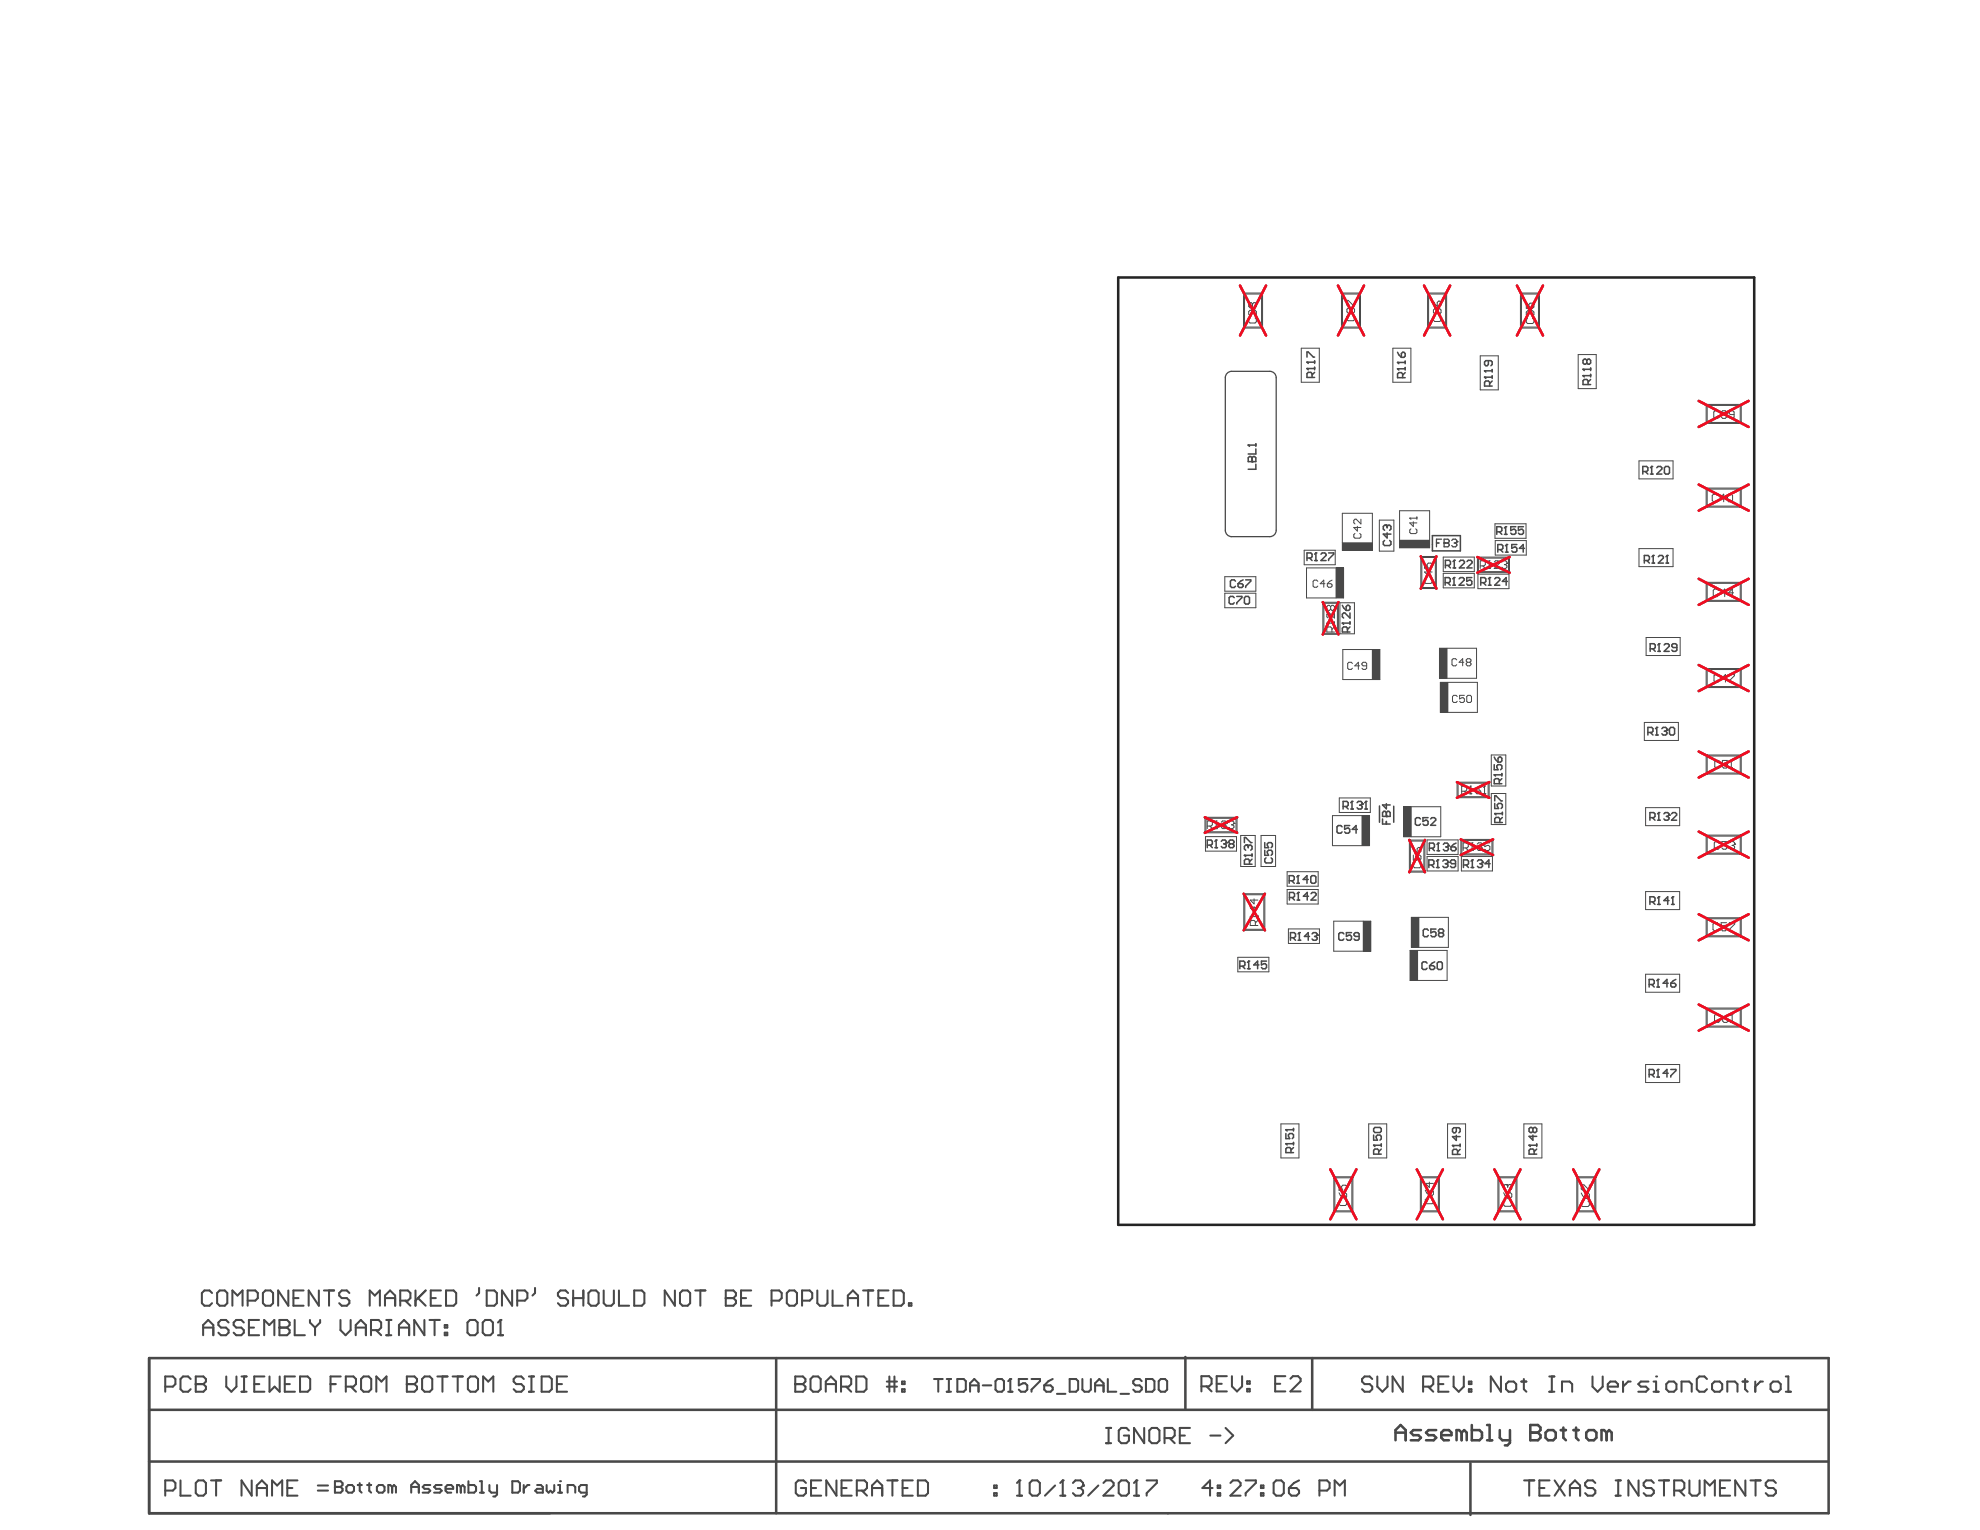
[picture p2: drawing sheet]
<svg xmlns="http://www.w3.org/2000/svg" width="279mm" height="216mm" viewBox="0 0 279 216" stroke-linecap="round" stroke-linejoin="round" font-family="sans-serif">
<g fill="none" stroke="#ee0e22" stroke-width=".36">
<path d="M175 40.3l3.7 7M178.7 40.3l-3.7 7M188.8 40.3l3.7 7M192.5 40.3l-3.7 7M201 40.3l3.6 7M204.6 40.3l-3.6 7M214.1 40.3l3.6 7M217.7 40.3l-3.6 7M239.7 56.6l7 3.6M246.7 56.6l-7 3.6M200.5 78.5l2.2 4.6M202.7 78.5l-2.2 4.6"/>
<path d="M208.5 78.6l4.5 2.2M213 78.6l-4.5 2.2M239.7 68.4l7 3.7M246.7 68.4l-7 3.7M186.7 85l2.2 4.5M188.9 85l-2.2 4.5M239.7 93.8l7 3.7M239.7 81.7l7 3.6M246.7 93.8l-7 3.7M246.7 81.7l-7 3.6M170 115.3l4.6 2.2M174.6 115.3l-4.6 2.2"/>
<path d="M198.9 118.5l2.2 4.6M201.1 118.5l-2.2 4.6M205.6 110.4l4.6 2.2M206.1 118.4l4.6 2.3M210.2 110.4l-4.6 2.2M210.7 118.4l-4.6 2.3M239.7 106l7 3.7M239.7 117.4l7 3.6M246.7 106l-7 3.7M246.7 117.4l-7 3.6M175.5 126.1l3 5.2M178.5 126.1l-3 5.2"/>
<path d="M239.7 129l7 3.7M246.7 129l-7 3.7M239.7 141.8l7 3.6M246.7 141.8l-7 3.6M187.7 165l3.7 7M191.4 165l-3.7 7M199.9 165l3.7 7M203.6 165l-3.7 7M210.9 165l3.7 7M214.6 165l-3.7 7M222 165l3.7 7M225.7 165l-3.7 7"/>
</g>
<path d="M157.8 39.2h89.7v133.6h-89.7z" fill="none" stroke="#242424" stroke-width=".36"/>
<g fill="none" stroke="#484848" stroke-width=".14">
<path d="M175.5 41.4h.1l-.1 4.9zM175.5 46.2h2.7l-2.7 .1zM175.5 41.4h2.7l-2.7 .1zM178 41.4h.2l-.1 4.9zM183.6 49.1h2.6v4.8h-2.6zM189.3 41.4h.1v4.9zM189.3 46.2h2.7l-2.6 .1zM189.3 41.4h2.7l-2.6 .1zM191.9 41.4h.1l-.1 4.9zM196.5 49.1h2.6v4.8h-2.6zM201.5 41.4h.1l-.1 4.9zM201.5 46.2h2.6l-2.6 .1z"/>
<path d="M201.5 41.4h2.6l-2.6 .1zM204 41.4h.1v4.9zM208.9 50.2h2.5v4.8h-2.5zM214.6 41.4h.1l-.1 4.9zM214.6 46.2h2.6l-2.6 .1zM214.6 41.4h2.6l-2.6 .1zM217.1 41.4h.1v4.9zM222.7 50h2.5v4.8h-2.5zM240.8 59.6l4.9 .1-4.9 .1zM240.8 57.1h4.9l-4.9 .1zM240.8 57.1h.1l-.1 2.7zM245.6 57.1h.1l-.1 2.7z"/>
<path d="M184 77.6h4.4v2.1h-4.4zM189.4 72.4h4.3v5.3h-4.3zM189.4 76.6h4.3M194.6 73.4h2.1v4.4h-2.1zM197.5 72.1h4.2v5.2h-4.2zM197.5 76.2h4.2M200.5 78.5l.1 .1v4.4zM200.5 78.5l2.2 .1-2.1 .1zM202.6 78.5l.1 .1-.1 4.4zM203.7 78.6h4.3v2.1h-4.3zM208.5 78.6l.1 .1v2.1zM208.5 78.6l4.5 .1-4.4 .1z"/>
<path d="M211 73.9h4.3v2.1h-4.3zM211 76.3h4.4v2h-4.4zM212.9 78.6l.1 .1-.1 2.1zM231.3 65h4.8v2.6h-4.8zM231.3 77.4h4.8v2.6h-4.8zM240.8 71.4l4.9 .1-4.9 .1zM240.8 68.9h4.9l-4.9 .1zM240.8 68.9h.1l-.1 2.7zM245.6 68.9h.1l-.1 2.7zM172.8 81.4h4.4v2h-4.4zM172.8 83.7h4.4v2.1h-4.4zM184.4 80.1h5.2v4.3h-5.2z"/>
<path d="M186.7 89.4h2.2l-2.2 .1zM186.7 85l2.2 .1h-2.2zM186.7 85l.1 .1-.1 4.4zM188.5 80.1v4.3M188.7 85l.2 .1-.1 4.4zM189.1 85.1h2v4.3h-2zM189.5 91.7h5.2v4.2h-5.2zM193.7 91.7v4.2M200.5 82.9l2.2 .1h-2.1zM203.1 91.5h5.3v4.2h-5.3zM203.2 96.3h5.3v4.2h-5.3zM203.7 80.9h4.3v2.1h-4.3z"/>
<path d="M204.2 91.5v4.2M204.3 96.3v4.2M208.5 80.7h4.5l-4.4 .1zM208.6 81h4.3v2.1h-4.3zM232.3 90h4.8v2.5h-4.8zM240.8 96.9l4.9 .1h-4.9zM240.8 94.4h4.9l-4.9 .1zM240.8 84.7l4.9 .1-4.9 .1zM240.8 82.2h4.9l-4.9 .1zM240.8 94.4h.1l-.1 2.6zM240.8 82.2h.1l-.1 2.7zM245.6 94.4h.1l-.1 2.6z"/>
<path d="M245.6 82.2h.1l-.1 2.7zM170.1 115.3l.1 .1-.1 2.1zM170.1 117.4h4.5l-4.5 .1zM170.1 115.3l4.5 .1-4.5 .1zM170.1 118.1h4.4v2h-4.4zM174.4 115.3l.2 .1-.1 2.1zM175.1 117.9h2v4.4h-2zM177.9 117.9h2.1v4.4h-2.1zM188 115.1h5.3v4.2h-5.3zM189 112.6h4.4v2h-4.4zM192.2 115.1v4.2M198.1 113.8h5.2v4.3h-5.2z"/>
<path d="M198.9 118.6h.1l-.1 4.5zM198.9 118.6h2.2l-2.2 .1zM199.1 113.8v4.3M200.9 118.6h.2l-.1 4.5zM201.4 118.5h4.4v2.1h-4.4zM205.6 110.4h.2l-.1 2.2zM205.6 110.4h4.5l-4.4 .1zM205.6 112.4l4.5 .1-4.4 .1zM206.2 118.5h.1l-.1 2.1zM206.2 118.5h4.5l-4.5 .1zM210 110.4h.1v2.2zM210.4 106.5h2.1v4.4h-2.1z"/>
<path d="M210.4 112h2.1v4.4h-2.1zM210.6 118.5h.1l-.1 2.1zM232 101.9h4.8v2.6h-4.8zM232.2 114h4.8v2.5h-4.8zM240.8 117.9h4.9l-4.9 .1zM240.8 109.1l4.9 .1h-4.9zM240.8 106.6h4.9l-4.9 .1zM240.8 117.9h.1l-.1 2.6zM240.8 106.6h.1l-.1 2.6zM245.6 117.9h.1l-.1 2.6zM245.6 106.6h.1l-.1 2.6zM174.7 135.1h4.4v2h-4.4z"/>
<path d="M175.5 126.1l.2 .1-.1 5.1zM175.5 131.2h3l-2.9 .1zM175.5 126.1l3 .1-2.9 .1zM178.4 126.1l.1 .1-.1 5.1zM181.6 123h4.4v2.1h-4.4zM181.6 125.5h4.4v2.1h-4.4zM181.8 131.1h4.4v2h-4.4zM188.2 130h5.2v4.2h-5.2zM192.4 130v4.2M198.9 122.9l2.2 .1-2.2 .1zM199 134.1h5.2v4.3h-5.2zM199.2 129.4h5.2v4.3h-5.2z"/>
<path d="M200 134.1v4.3M200.2 129.4v4.3M201.4 120.9h4.4v2h-4.4zM206.2 120.5l4.5 .1h-4.5zM206.2 120.9h4.4v2h-4.4zM232.2 125.8h4.8v2.6h-4.8zM232.2 137.5h4.8v2.5h-4.8zM240.8 132.1h4.9l-4.9 .1zM240.8 129.5l4.9 .1h-4.9zM240.8 120.4l4.9 .1h-4.9zM240.8 129.5l.1 .1-.1 2.6zM245.6 129.5l.1 .1-.1 2.6z"/>
<path d="M180.8 158.6h2.5v4.8h-2.5zM193.1 158.6h2.6v4.8h-2.6zM204.3 158.6h2.5v4.8h-2.5zM215 158.6h2.6v4.8h-2.6zM232.2 150.2h4.8v2.6h-4.8zM240.8 144.8l4.9 .1h-4.9zM240.8 142.3h4.9l-4.9 .1zM240.8 142.3h.1l-.1 2.6zM245.6 142.3h.1l-.1 2.6zM188.2 166.1h.2l-.1 4.9zM188.2 170.9h2.7l-2.6 .1zM188.2 166.1h2.7l-2.6 .1z"/>
<path d="M190.8 166.1h.1v4.8l-.1 .1v-.1M190.8 166.1v4.8M200.4 166.1h.2l-.1 4.9zM200.4 170.9h2.7l-2.6 .1zM200.4 166.1h2.7l-2.6 .1zM203 166.1h.1l-.1 4.9zM211.4 166.1h.1l-.1 4.9zM211.4 170.9h2.7l-2.7 .1zM211.4 166.1h2.7l-2.7 .1zM213.9 166.1h.2l-.1 4.9zM222.5 166.1h.1v4.9zM222.5 170.9h2.7l-2.6 .1z"/>
<path d="M222.5 166.1h2.7l-2.6 .1zM225.1 166.1h.1l-.1 4.9z"/>
</g>
<path d="M202.1 75.6h4v2.1h-4zM194.7 113.7v2.3M196.7 113.8v2.2" fill="none" stroke="#484848" stroke-width=".22"/>
<path d="M21 191.6v21.9h237v-21.9h-236.9v21.9M21 198.9h237M109.5 191.6v21.9M167.3 191.5v7.3M185.2 191.6v7.3M21 206.2h237M207.5 206.5v7.3" fill="none" stroke="#484848" stroke-width=".36"/>
<path d="M172.9 53.3v21.5M173.8 52.4h5.4M180.1 53.3v21.5M173.8 75.7h5.4" fill="none" stroke="#484848" stroke-width=".18"/>
<g fill="#484848">
<path d="M199.2 129.4h1v4.3h-1z" fill-rule="evenodd"/>
<path d="M198.1 113.8h1v4.3h-1z" fill-rule="evenodd"/>
<path d="M192.4 130h1v4.2h-1z" fill-rule="evenodd"/>
<path d="M192.2 115.1h1.1v4.2h-1.1z" fill-rule="evenodd"/>
<path d="M193.7 91.7h1v4.2h-1z" fill-rule="evenodd"/>
<path d="M199 134.1h1v4.3h-1z" fill-rule="evenodd"/>
<path d="M197.5 76.2h4.2v1.1h-4.2z" fill-rule="evenodd"/>
<path d="M203.1 91.5h1.1v4.2h-1.1z" fill-rule="evenodd"/>
<path d="M188.5 80.1h1.1v4.3h-1.1z" fill-rule="evenodd"/>
<path d="M203.2 96.3h1.1v4.2h-1.1z" fill-rule="evenodd"/>
<path d="M189.4 76.6h4.3v1.1h-4.3z" fill-rule="evenodd"/>
</g>
<g fill="none" stroke="#484848" stroke-width=".29">
<path d="M66 186.6l.3-.3h.7l.4 .3v1.5l-.4 .3h-.7l-.3-.3zM68.1 186.6l.4-.3h.7l.4 .3v1.5l-.4 .3h-.7l-.4-.3zM70.3 188.4h.7M70.6 186.3h.1M70.6 186.3v2.1M70.6 186.3l-.3 .3M112.2 195.3h.1M112.2 194.2h1.1l.4 .4v.4l-.4 .3 .4 .4v.3l-.4 .4h-1.1zM112.2 195.3h1.1M114.4 194.6l.3-.4h.7l.4 .4v1.4l-.4 .4h-.7l-.3-.4zM116.5 195.3h1.5M116.5 196.4v-1.4l.7-.8 .8 .8v1.4"/>
<path d="M118.7 195.7h1.1l.3-.4v-.7l-.3-.4h-1.1v2.2M119.4 195.7l.7 .7M120.8 194.2h1.1l.4 .4v1.4l-.4 .4h-1.1zM125.1 195h1.5M125.1 195.7h1.5M125.5 194.2v2.2M126.2 194.2v2.2M127.3 196h.4v.4h-.4zM127.3 195h.4v.3h-.4zM131.8 194.6h1.2M132.4 194.6v1.8M133.6 196.4h.6"/>
<path d="M133.6 194.6h.6M133.9 194.6v1.8M135.1 194.6h.9l.3 .3v1.2l-.3 .3h-.9zM136.9 196.4v-1.2l.6-.6 .6 .6v1.2M136.9 195.5h1.2M138.7 195.5h1.2M140.5 194.9l.3-.3h.6l.3 .3v1.2l-.3 .3h-.6l-.3-.3zM142.3 196.4h.6M142.6 194.6h.1M142.6 194.6v1.8M142.6 194.6l-.3 .3M145 194.6h-1.2v.9l.6-.3h.3l.3 .3v.6l-.3 .3h-.6l-.3-.3"/>
<path d="M145.6 194.6h1.2v.3l-1.2 1.2v.3M147.4 195.5h.9l.2 .3v.3l-.2 .3h-.6l-.3-.3zM148.5 194.6l-.5 .3-.6 .6M149.1 196.7h1.2M150.9 194.6h.9l.3 .3v1.2l-.3 .3h-.9zM152.7 194.6v1.5l.3 .3h.6l.3-.3v-1.5M154.5 195.5h1.2M154.5 196.4v-1.2l.6-.6 .6 .6v1.2M156.3 194.6v1.8h1.2M158.1 196.7h1.2M161.1 194.9l-.3-.3h-.6l-.3 .3v.3l.3 .3h.6l.3 .3v.3l-.3 .3h-.6l-.3-.3M161.7 194.6h.9l.3 .3v1.2l-.3 .3h-.9z"/>
<path d="M163.5 194.9l.3-.3h.6l.3 .3v1.2l-.3 .3h-.6l-.3-.3zM169.5 195.6h1.1l.4-.3v-.7l-.4-.4h-1.1v2.1M170.2 195.6l.8 .7M171.7 195.3h.7M173.1 194.2h-1.4v2.1h1.4M173.8 194.2v1.4l.8 .7 .7-.7v-1.4M176 196h.4v.3h-.4zM176 194.9h.4v.4h-.4zM179.9 195.3h.8M181.4 194.2h-1.5v2.1h1.5M182.1 194.6l.4-.4h.7l.3 .4v.3l-1.4 1.4h1.4M193.6 194.6l-.3-.4h-.7l-.4 .4v.4l.4 .3h.7l.3 .4v.3l-.3 .4h-.7l-.4-.4"/>
<path d="M194.4 194.2v1.5l.7 .7 .7-.7v-1.5M197.9 194.2v2.2l-1.4-2.2v2.2M200.8 195.7h1.1l.4-.4v-.7l-.4-.4h-1.1v2.2M201.5 195.7l.8 .7M203 195.3h.7M204.4 194.2h-1.4v2.2h1.4M205.1 194.2v1.5l.7 .7 .8-.7v-1.5M207.3 196h.3v.4h-.3zM207.3 195h.3v.3h-.3zM211.8 194.2v2.2l-1.4-2.2v2.2M212.5 195.3l.4-.3h.7l.4 .3v.7l-.4 .4h-.7l-.4-.4zM214.7 195h.7"/>
<path d="M215 194.6v1.4l.4 .4M218.6 196.4h.7M218.6 194.2h.7M219 194.2v2.2M220.4 196.4v-1.4h1.1l.4 .3v1.1M224.7 194.2v1.5l.7 .7 .8-.7v-1.5M226.9 195.7h1.4v-.4l-.3-.3h-.8l-.3 .3v.7l.3 .4h.8M229 195v1.4M230.1 195h-.4l-.7 .7M232.6 195h-1.1l-.3 .3 .3 .4h.8l.3 .3-.3 .4h-1.1M233.3 196.4h.8M233.3 195h.4v1.4"/>
<path d="M233.7 194.2h.1M235.5 195h.7l.4 .3v.7l-.4 .4h-.7l-.4-.4v-.7zM237.3 196.4v-1.4h1.1l.3 .3v1.1M240.9 194.6l-.4-.4h-.7l-.4 .4v1.4l.4 .4h.7l.4-.4M241.6 195.3l.3-.3h.8l.3 .3v.7l-.3 .4h-.8l-.3-.4zM243.7 196.4v-1.4h1.1l.4 .3v1.1M245.9 195h.7M246.3 194.6v1.4l.3 .4M247.7 195v1.4M248.8 195h-.4l-.7 .7M249.8 195.3l.4-.3h.7l.4 .3v.7l-.4 .4h-.7l-.4-.4zM252 196.4h.7"/>
<path d="M252 194.2h.4v2.2M23.3 210.3h1.1l.4-.3v-.7l-.4-.4h-1.1v2.2M25.5 208.9v2.2h1.4M27.6 209.3l.4-.4h.7l.4 .4v1.4l-.4 .4h-.7l-.4-.4zM29.8 208.9h1.4M30.5 208.9v2.2M35.5 208.9v2.2l-1.4-2.2v2.2M36.2 210h1.5M36.2 211.1v-1.5l.8-.7 .7 .7v1.5M38.4 211.1v-2.2l.7 .7 .7-.7v2.2M40.5 210h.8M42 208.9h-1.5v2.2h1.5"/>
<path d="M44.8 210.3h1.5M44.8 209.6h1.5M113.7 209.3l-.3-.4h-.7l-.4 .4v1.4l.4 .4h.7l.3-.4v-.7h-.7M114.4 210h.8M115.9 208.9h-1.5v2.2h1.5M118 208.9v2.2l-1.4-2.2v2.2M118.8 210h.7M120.2 208.9h-1.4v2.2h1.4M120.9 210.3h1.1l.3-.3v-.7l-.3-.4h-1.1v2.2M121.6 210.3l.7 .8M123.1 210h1.4M123.1 211.1v-1.5l.7-.7 .7 .7v1.5"/>
<path d="M125.2 208.9h1.4M125.9 208.9v2.2M127.4 210h.7M128.8 208.9h-1.4v2.2h1.4M129.5 208.9h1.1l.4 .4v1.4l-.4 .4h-1.1zM140.3 210.7h.3v.4h-.3zM140.3 209.6h.3v.4h-.3zM143.5 211.1h.7M143.9 208.9h.1M143.9 208.9v2.2M143.9 208.9l-.4 .4M145.3 209.3l.4-.4h.7l.3 .4v1.4l-.3 .4h-.7l-.4-.4z"/>
<path d="M148.9 209.6l-1.4 1.5M149.6 211.1h.7M150 208.9h.1M150 208.9v2.2M150 208.9l-.4 .4M151.4 209.3l.4-.4h.7l.3 .4v.3M152.1 210h.4M152.5 210l.3 .3v.4l-.3 .4h-.7l-.4-.4M152.8 209.6h.1M152.8 209.6l-.3 .4M155 209.6l-1.4 1.5M155.7 209.3l.4-.4h.7l.3 .4v.3l-1.4 1.5h1.4"/>
<path d="M157.9 209.3l.3-.4h.7l.4 .4v1.4l-.4 .4h-.7l-.3-.4zM160 211.1h.7M160.4 208.9h.1M160.4 208.9v2.2M160.4 208.9l-.4 .4M161.8 208.9h1.4v.4l-1.4 1.4v.4M171.1 210h-1.4l1.1-1.1v2.2M171.8 210.7h.4v.4h-.4zM171.8 209.6h.4v.4h-.4zM173.6 209.3l.4-.4h.7l.4 .4v.3l-1.5 1.5h1.5M175.8 208.9h1.4v.4l-1.4 1.4v.4M177.9 210.7h.4v.4h-.4z"/>
<path d="M177.9 209.6h.4v.4h-.4zM179.7 209.3l.4-.4h.7l.4 .4v1.4l-.4 .4h-.7l-.4-.4zM181.9 210h1.1l.3 .3v.4l-.3 .4h-.8l-.3-.4zM183.3 208.9l-.7 .4-.7 .7M186.2 210.3h1.1l.3-.3v-.7l-.3-.4h-1.1v2.2M188.3 211.1v-2.2l.8 .7 .7-.7v2.2"/>
</g>
<g fill="none" stroke="#484848" stroke-width=".22">
<path d="M184.4 52h.1M184.4 51.1h.1M184.4 50.4v-.7h.2l.7 .7h.2M184.4 52h1.1M184.4 52l.2 .2M184.4 51.1h1.1M184.4 51.1l.2 .2M185.1 53.3v-.6l-.1-.2h-.4l-.2 .2v.6h1.1M185.5 52.5l-.4 .4M185.5 50.9v.4M185.5 51.8v.4M197.2 52h.1"/>
<path d="M197.2 51.1h.1M197.2 52h1.1M197.2 52l.2 .2M197.2 51.1h1.1M197.2 51.1l.2 .2M197.2 49.7l.2 .4 .3 .3M197.9 53.3v-.5l-.2-.2h-.3l-.2 .2v.5h1.1M197.9 49.7h.2l.2 .2v.3l-.2 .2h-.4v-.5zM198.3 52.6l-.4 .3M198.3 51v.3M198.3 51.9v.3M209.5 53.2h.1"/>
<path d="M209.5 52.3h.1M209.5 53.2h1.1M209.5 53.2l.2 .2M209.5 52.3h1.1M209.5 52.3l.2 .2M210 50.9v.5l-.2 .2h-.1l-.2-.2v-.3l.2-.2h.7l.2 .2v.3l-.2 .2M210.2 54.5v-.6l-.2-.1h-.3l-.2 .1v.6h1.1M210.6 53.8l-.4 .3M210.6 52.1v.4M210.6 53v.4M223.4 53h.1M223.4 52.1h.1"/>
<path d="M223.4 53h1.1M223.4 53l.2 .2M223.4 52.1h1.1M223.4 52.1l.2 .2M223.9 50.9l-.2-.2h-.1l-.2 .2v.3l.2 .2h.1l.2-.2M223.9 50.9l.2-.2h.2l.2 .2v.3l-.2 .2h-.2l-.2-.2M223.9 50.9v.3M224.1 54.3v-.6l-.2-.2h-.3l-.2 .2v.6h1.1M224.5 53.5l-.4 .4M224.5 51.9v.4M224.5 52.8v.4M176.1 62.8h.1"/>
<path d="M176.1 64.6l.2-.2h.2l.2 .2 .2-.2h.1l.2 .2v.5h-1.1zM176.1 62.8h1.1M176.1 62.8l.2 .2M176.7 65.1h.1M176.7 64.6v.5M177.2 65.5v.7h-1.1M177.2 62.6v.4M177.2 63.3v.8h-1.1M184.4 78.7h.6l.1-.1v-.4l-.1-.2h-.6v1.1M184.8 78.7l.3 .4M185.5 79.1h.4M185.7 78h.1"/>
<path d="M185.7 78v1.1M185.7 78l-.2 .2M186.4 78.2l.2-.2h.3l.2 .2v.2l-.7 .7h.7M187.5 78h.7v.2l-.7 .7v.2M195.4 76.3l-.2 .1v.4l.2 .2h.7l.2-.2v-.4l-.2-.1M195.6 74.1h.1M195.6 74.1h-.2l-.2 .2v.4l.2 .1M195.6 74.1l.1 .2M195.7 74.3l.2-.2h.2l.2 .2v.4l-.2 .1M195.7 75.2v.7l-.5-.5h1.1M195.7 74.3v.2M204 79.8h.5l.2-.2v-.4l-.2-.1h-.5v1"/>
<path d="M204.3 79.8l.4 .3M205.2 79.1h.1M205.2 79.1l-.2 .1M205.2 79.1v1M205.9 79.2l.2-.1h.4l.2 .1v.2l-.8 .7h.8M207 79.2l.2-.1h.3l.2 .1v.2l-.7 .7h.7M211.2 75h.5l.2-.1v-.4l-.2-.2h-.5v1.1M211.4 77.6h.5l.2-.2v-.4l-.2-.2h-.5v1.1M211.6 75l.3 .4M211.7 77.6l.4 .3M212.3 75.4h.3M212.4 77.9h.4"/>
<path d="M212.5 74.3h.1M212.5 74.3l-.2 .2M212.5 74.3v1.1M212.6 76.8h.1M212.6 76.8l-.2 .2M212.6 76.8v1.1M213.9 74.3h-.7v.6l.3-.2h.2l.2 .2v.3l-.2 .2h-.3l-.2-.2M214 76.8h-.7v.6l.4-.2h.2l.1 .2v.3l-.1 .2h-.4l-.2-.2M215 74.3h-.7v.6l.3-.2h.2l.2 .2v.3l-.2 .2h-.4l-.1-.2M215.1 77.4h-.7l.5-.6v1.1M231.8 66.5h.6l.1-.1v-.4l-.1-.2h-.6v1.1M232 79.1h.6l.1-.2v-.3l-.1-.2h-.6v1.1"/>
<path d="M232.2 66.5l.3 .4M232.4 79.1l.3 .4M232.9 66.9h.4M233.1 65.8h.1M233.1 65.8l-.2 .2M233.1 65.8v1.1M233.1 79.5h.4M233.3 78.4h.1M233.3 78.4l-.2 .2M233.3 78.4v1.1M233.8 66l.2-.2h.3l.2 .2v.2l-.7 .7h.7M234 78.6l.2-.2h.3l.2 .2v.1l-.7 .8h.7"/>
<path d="M234.9 66l.1-.2h.4l.2 .2v.7l-.2 .2h-.4l-.1-.2zM235.1 79.5h.3M235.3 78.4h.1M235.3 78.4v1.1M235.3 78.4l-.2 .2M174.2 84.3l-.2-.1h-.4l-.2 .1v.8l.2 .1h.4l.2-.1M174.3 82l-.1-.2h-.4l-.2 .2v.7l.2 .2h.4l.1-.2M174.5 84.2h.7v.1l-.7 .8v.1M174.7 82.4h.5l.2 .1v.2l-.2 .2h-.3l-.2-.2zM175.4 81.8l-.3 .2-.4 .4M175.6 84.3l.2-.1h.3l.2 .1v.8l-.2 .1h-.3l-.2-.1zM175.8 81.8h.7v.2l-.7 .7v.2"/>
<path d="M189.4 87.9h.1M189.4 87.9h1.1M189.4 87.9l.2 .2M189.4 85.4l.2 .4 .4 .3M190.1 89.2v-.6l-.1-.1h-.4l-.2 .1v.6h1.1M190.1 85.4h.2l.2 .2v.4l-.2 .1h-.3v-.5zM190.5 86.5v.7l-.7-.7h-.2l-.2 .2v.3l.2 .2M190.5 88.5l-.4 .3M190.5 87.7v.4M203.9 82.2h.6l.1-.2v-.3l-.1-.2h-.6v1.1M204.3 82.2l.3 .4M205 82.6h.4"/>
<path d="M205 80.1h.4M205.2 81.5h.1M205.2 81.5l-.2 .2M205.2 81.5v1.1M205.9 81.7l.2-.2h.3l.2 .2v.2l-.7 .7h.7M207.7 81.5h-.7v.5l.3-.1h.2l.2 .1v.4l-.2 .2h-.3l-.2-.2M208.9 82.2h.6l.2-.2v-.3l-.2-.2h-.6v1.1M209.3 82.2l.4 .4M210 82.6h.4M210.2 81.5h.1M210.2 81.5v1.1M210.2 81.5l-.2 .2"/>
<path d="M210.9 81.7l.2-.2h.4l.1 .2v.2l-.7 .7h.7M212.7 82h-.7l.5-.5v1.1M232.9 91.6h.5l.2-.2v-.4l-.2-.2h-.5v1.1M233.2 91.6l.4 .3M233.9 91.9h.4M234.1 90.8h.1M234.1 90.8l-.2 .2M234.1 90.8v1.1M234.8 91l.2-.2h.4l.1 .2v.2l-.7 .7h.7M236.6 91.4h-.5l-.2-.2v-.2l.2-.2h.3l.2 .2v.7l-.2 .2h-.3l-.2-.2M170.4 119.3h.5l.2-.2v-.4l-.2-.2h-.5v1.1M170.7 119.3l.4 .3"/>
<path d="M171.4 119.6h.4M171.6 118.5h.1M171.6 118.5l-.2 .2M171.6 118.5v1.1M172.3 118.7l.2-.2h.4l.1 .2v.2M172.7 119.1h.2M172.9 119.1l.1 .2v.1l-.1 .2h-.4l-.2-.2M173 118.9h.1M173 118.9l-.1 .2M173.6 119.1l-.2 .2v.1l.2 .2h.3l.2-.2v-.1l-.2-.2M173.6 119.1l-.2-.2v-.2l.2-.2h.3l.2 .2v.2l-.2 .2M173.6 119.1h.3"/>
<path d="M175.6 118.9v-.7h.2l.7 .7h.2M176 119.3h.1M176 119.3h-.2l-.2 .1v.4l.2 .2M176 119.3l.1 .1M176.1 119.4l.2-.1h.2l.2 .1v.4l-.2 .2M176.1 119.4v.2M178.5 118.9v.7h.5l-.2-.5 .2-.2h.4l.1 .2v.3l-.1 .2M178.5 120v.7h.5l-.2-.4v-.1l.2-.2h.4l.1 .2v.3l-.1 .2M189.4 116.7l-.2-.2h-.4l-.1 .2v.7l.1 .2h.4l.2-.2M189.5 113.8h.6l.1-.2v-.3l-.1-.2h-.6v1.1M189.9 113.8l.3 .4M190.5 116.5h-.8v.5l.4-.1h.2l.2 .1v.4l-.2 .2h-.4l-.2-.2"/>
<path d="M190.6 114.2h.4M190.8 113.1h.1M190.8 113.1l-.2 .2M190.8 113.1v1.1M191.5 113.3l.2-.2h.3l.2 .2v.1M191.5 117h-.7l.6-.5v1.1M191.9 113.6h.1M192 113.6l.2 .2v.2l-.2 .2h-.3l-.2-.2M192.2 113.4h.1M192.2 113.4l-.2 .2M192.6 114.2h.3M192.8 113.1h.1"/>
<path d="M192.8 113.1v1.1M192.8 113.1l-.2 .2M195.1 114.7l.2-.2h.2l.1 .2 .2-.2h.2l.2 .2v.5h-1.1zM195.1 115.6v.7h1.1M195.6 115.2h.1M195.6 113.4v.7l-.5-.5h1.1M195.6 114.7v.5M195.6 115.9v.4M200.4 115.6l-.1-.2h-.4l-.2 .2v.7l.2 .2h.4l.1-.2M201.5 115.4h-.7v.5l.4-.2h.1l.2 .2v.4l-.2 .2h-.3l-.2-.2M201.7 119.7h.5l.2-.2v-.3l-.2-.2h-.5v1M201.9 115.6l.2-.2h.3l.2 .2v.1l-.7 .8h.7"/>
<path d="M202.1 119.7l.3 .3M203 119h.1M203 119l-.2 .2M203 119v1M203.7 119.2l.2-.2h.3l.2 .2v.1M204 119.5h.2M204.2 119.5l.2 .2v.2l-.2 .1h-.3l-.2-.1M204.4 119.3h.1M204.4 119.3l-.2 .2M204.7 119.5h.6l.2 .2v.2l-.2 .1h-.4l-.2-.1zM205.5 119l-.4 .2-.4 .3M210.9 109.3h.1"/>
<path d="M210.9 106.8l.1 .4 .4 .3M210.9 107.9v.7h.5l-.2-.3v-.2l.2-.2h.3l.2 .2v.3l-.2 .2M210.9 109.3h1M210.9 109.3l.1 .2M210.9 114.8h.1M210.9 113v-.7h.2l.7 .7h.2M210.9 113.4v.7h.6l-.2-.4v-.1l.2-.2h.3l.2 .2v.3l-.2 .2M210.9 114.8h1.1M210.9 114.8l.2 .2M211.6 110.6v-.5l-.2-.2h-.4l-.1 .2v.5h1M211.6 106.8h.1l.2 .2v.4l-.2 .1h-.3v-.5zM211.6 116.1v-.6l-.1-.2h-.4l-.2 .2v.6h1.1"/>
<path d="M211.9 109.9l-.3 .3M211.9 109.2v.3M212 115.3l-.4 .4M212 114.6v.4M232.5 103.4h.6l.2-.2v-.4l-.2-.2h-.6v1.1M232.8 115.4h.6l.1-.2v-.4l-.1-.1h-.6v1M232.9 103.4l.4 .3M233.2 115.4l.3 .3M233.6 103.7h.4M233.8 102.6h.1M233.8 102.6l-.2 .2M233.8 102.6v1.1"/>
<path d="M233.9 115.7h.4M234.1 114.7h.1M234.1 114.7v1M234.1 114.7l-.2 .1M234.5 102.8l.2-.2h.3l.2 .2v.2M234.8 114.8l.2-.1h.3l.2 .1v.2M234.9 103.2h.1M235 103.2l.2 .2v.1l-.2 .2h-.3l-.2-.2M235.2 115.2h.1M235.2 103h.1M235.2 103l-.2 .2M235.3 115.2l.2 .2v.2l-.2 .1h-.3l-.2-.1"/>
<path d="M235.5 115h.1M235.5 115l-.2 .2M235.6 102.8l.2-.2h.3l.2 .2v.7l-.2 .2h-.3l-.2-.2zM235.9 114.8l.2-.1h.3l.2 .1v.2l-.7 .7h.7M175 136.3h.5l.2-.1v-.4l-.2-.2h-.5v1.1M175.3 136.3l.4 .4M175.6 120.7h.1M175.6 120.7h1.1M175.6 120.7l.2 .2M176 136.7h.4M176.2 135.6h.1M176.2 135.6l-.2 .2"/>
<path d="M176.2 135.6v1.1M176.3 122v-.6l-.2-.2h-.3l-.2 .2v.6h1.1M176.7 121.2l-.4 .4M176.7 120.5v.4M177.6 136.2h-.7l.6-.6v1.1M178.7 121.1l-.2 .1v.4l.2 .2h.7l.1-.2v-.4l-.1-.1M178.7 135.6h-.7v.6l.4-.2h.1l.2 .2v.3l-.2 .2h-.3l-.2-.2M181.9 124.3h.6l.1-.2v-.4l-.1-.1h-.6v1M182 126.7h.5l.2-.2v-.4l-.2-.2h-.5v1.1M182.1 132.3h.5l.2-.2v-.3l-.2-.2h-.5v1.1M182.3 124.3l.3 .3M182.3 126.7l.4 .3"/>
<path d="M182.5 132.3l.3 .4M183 124.6h.4M183 127h.4M183.2 123.6h.1M183.2 123.6l-.2 .1M183.2 123.6v1M183.2 132.7h.3M183.2 125.9h.1M183.2 125.9l-.2 .2M183.2 125.9v1.1M183.4 131.6h.1M183.4 131.6l-.2 .2"/>
<path d="M183.4 131.6v1.1M184.6 124.1h-.7l.5-.5v1M184.6 126.5h-.7l.6-.6v1.1M184.8 132.1h-.7l.5-.5v1.1M185 123.7l.1-.1h.4l.2 .1v.8l-.2 .1h-.4l-.1-.1zM185 126.1l.2-.2h.3l.2 .2v.2l-.7 .7h.7M185.1 131.8l.2-.2h.4l.2 .2v.2M185.5 132.1h.2M185.7 132.1l.2 .2v.2l-.2 .2h-.4l-.2-.2M185.9 132h.1M185.9 132l-.2 .1M189.6 131.8l-.1-.2h-.4l-.2 .2v.7l.2 .2h.4l.1-.2"/>
<path d="M190.7 131.6h-.7v.5l.4-.1h.1l.2 .1v.4l-.2 .2h-.3l-.2-.2M191.8 132.1h-.6l-.1-.1v-.2l.1-.2h.4l.2 .2v.7l-.2 .2h-.4l-.1-.2M201.4 135.9l-.2-.2h-.4l-.1 .2v.7l.1 .2h.4l.2-.2M201.6 131.3l-.2-.2h-.4l-.2 .2v.7l.2 .2h.4l.2-.2M201.6 122.1h.6l.1-.2v-.4l-.1-.2h-.6v1.1M201.7 136.3h.6l.2 .1v.2l-.2 .2h-.4l-.2-.2zM202 122.1l.3 .3M202.5 135.7l-.4 .2-.4 .4M202.6 131.1h-.7v.5l.4-.1h.2l.1 .1v.4l-.1 .2h-.4l-.2-.2M202.7 122.4h.4M202.8 120h.3M202.8 135.9l.2-.2h.3l.2 .2v.7l-.2 .2h-.3l-.2-.2z"/>
<path d="M202.9 121.3h.1M202.9 121.3l-.2 .2M202.9 121.3v1.1M203.2 131.6l-.2-.1v-.2l.2-.2h.3l.2 .2v.2l-.2 .1M203.2 131.6l-.2 .2v.2l.2 .2h.3l.2-.2v-.2l-.2-.2M203.2 131.6h.3M203.6 121.5l.2-.2h.3l.2 .2v.2M204 121.9h.1M204.1 121.9l.2 .2v.1l-.2 .2h-.3l-.2-.2M204.3 121.7h.1M204.3 121.7l-.2 .2M205.4 121.9h-.5l-.2-.2v-.2l.2-.2h.3l.2 .2v.7l-.2 .2h-.3l-.2-.2"/>
<path d="M206.5 122.1h.5l.2-.2v-.4l-.2-.2h-.5v1.1M206.9 122.1l.3 .3M207.6 122.4h.3M207.8 121.3h.1M207.8 121.3l-.2 .2M207.8 121.3v1.1M208.5 121.5l.2-.2h.3l.2 .2v.2M208.8 121.9h.2M209 121.9l.2 .2v.1l-.2 .2h-.3l-.2-.2M209.2 121.7h.1M209.2 121.7l-.2 .2M210.3 121.9h-.7l.5-.6v1.1"/>
<path d="M232.7 138.9h.6l.1-.2v-.3l-.1-.2h-.6v1.1M232.8 127.3h.6l.1-.2v-.4l-.1-.2h-.6v1.1M233.1 138.9l.3 .4M233.2 127.3l.3 .3M233.8 139.3h.3M233.9 127.6h.4M234 138.2h.1M234 138.2v1.1M234 138.2l-.2 .2M234.1 126.5h.1M234.1 126.5l-.2 .2M234.1 126.5v1.1"/>
<path d="M235.4 138.7h-.7l.5-.5v1.1M235.5 127.1h-.7l.5-.6v1.1M235.8 138.7h.5l.2 .2v.2l-.2 .2h-.4l-.1-.2zM235.9 127.6h.3M236.1 126.5h.1M236.1 126.5v1.1M236.1 126.5l-.2 .2M236.5 138.2l-.4 .2-.3 .3M181.5 159.4h.1M181.5 160v.7h.5l-.2-.6 .2-.1h.3l.2 .1v.4l-.2 .2M181.5 159.4h1M181.5 159.4l.1 .2"/>
<path d="M182.5 159.2v.4M193.8 159.3l.2-.2h.7l.2 .2v.3l-.2 .2h-.7l-.2-.2zM205.5 159.1v.6l-.2 .1h-.2l-.1-.1v-.4l.1-.2h.8l.1 .2v.4l-.1 .1M216.3 159.3l-.2-.2h-.2l-.1 .2v.3l.1 .2h.2l.2-.2M216.3 159.3l.2-.2h.2l.1 .2v.3l-.1 .2h-.2l-.2-.2M216.3 159.3v.3M232.7 151.6h.6l.1-.1v-.4l-.1-.2h-.6v1.1M233.1 151.6l.3 .4M233.8 152h.3M234 150.9h.1M234 150.9l-.2 .2M234 150.9v1.1"/>
<path d="M235.4 151.5h-.7l.5-.6v1.1M235.8 150.9h.7v.2l-.7 .7v.2M181.5 161.4h.1M181.5 161.4h1M181.5 161.4l.1 .2M182.2 162.6v-.5l-.2-.2h-.4l-.1 .2v.5h1M182.5 161.9l-.3 .4M182.5 161.2v.4M193.8 161.6h.1M193.8 161.6h1.1M193.8 160.2v.7h.6l-.2-.4v-.1l.2-.2h.3l.2 .2v.3l-.2 .2M193.8 161.6l.2 .2"/>
<path d="M194.6 162.9v-.6l-.2-.2h-.4l-.2 .2v.6h1.1M194.9 162.1l-.3 .4M194.9 161.4v.4M205 161.6h.1M205 161.6h1M205 161.6l.1 .2M205.5 160.2v.7l-.5-.5h1M205.7 162.9v-.5l-.2-.2h-.4l-.1 .2v.5h1M206 162.2l-.3 .3M206 161.5v.3M215.8 161.6h.1M215.8 161.6h1"/>
<path d="M215.8 161.6l.1 .2M216.3 160.2v.7l-.5-.5h1M216.5 162.9v-.6l-.2-.2h-.4l-.1 .2v.6h1M216.8 162.1l-.3 .4M216.8 161.4v.4"/>
</g>
<g fill="none" stroke="#484848" stroke-width=".14">
<path d="M176.4 44.9l-.2 .1v.4l.2 .2h.7l.2-.2v-.4l-.2-.1M176.6 43.8h.1M176.6 43.8h-.2l-.2 .2v.3l.2 .2M176.6 43.8l.1 .2M176.7 42.9l-.1-.2h-.2l-.2 .2v.3l.2 .2h.2l.1-.2M176.7 42.9l.2-.2h.2l.2 .2v.3l-.2 .2h-.2l-.2-.2M176.7 44l.2-.2h.2l.2 .2v.3l-.2 .2M176.7 42.9v.3M176.7 44v.1M190.1 43.1v-.7h.1l.8 .7h.1M190.2 44.5l-.1 .2v.4l.1 .2h.8l.1-.2v-.4l-.1-.2M190.4 43.5h.1"/>
<path d="M190.4 43.5h-.2l-.1 .1v.4l.1 .2M190.4 43.5l.2 .1M190.6 43.6l.2-.1h.2l.1 .1v.4l-.1 .2M190.6 43.6v.2M202.3 42.5l.2 .4 .3 .3M202.5 44.6l-.2 .2v.4l.2 .2h.7l.1-.2v-.4l-.1-.2M202.6 43.6h.1M202.6 43.6h-.1l-.2 .2v.3l.2 .2M202.6 43.6l.2 .2M202.8 42.7l.2-.2h.2l.1 .2v.3l-.1 .2h-.4zM202.8 43.8l.2-.2h.2l.1 .2v.3l-.1 .2M202.8 43.8v.1"/>
<path d="M215.4 42.8v.7h.5l-.2-.4v-.1l.2-.2h.4l.2 .2v.3l-.2 .2M215.6 44.9l-.2 .2v.4l.2 .2h.7l.2-.2v-.4l-.2-.2M215.7 43.9h.1M215.7 43.9h-.1l-.2 .1v.4l.2 .2M215.7 43.9l.2 .1M215.9 44l.2-.1h.2l.2 .1v.4l-.2 .2M215.9 44v.2M242.5 58.1l-.1-.1h-.4l-.2 .1v.8l.2 .1h.4l.1-.1M242.9 58.1l.2-.1h.3l.2 .1v.2M243.3 58.5h.1M243.4 58.5l.2 .2v.2l-.2 .1h-.3l-.2-.1M243.6 58.3h.1"/>
<path d="M243.6 58.3l-.2 .2M244.7 58.5h-.5l-.2-.2v-.2l.2-.1h.3l.2 .1v.8l-.2 .1h-.3l-.2-.1M191.2 75.3l-.2 .1v.4l.2 .1h.7l.1-.1v-.4l-.1-.1M191.5 74.3v.6l-.5-.5h1M192 73.3v.6l-.6-.6h-.2l-.2 .1v.4l.2 .1M198.9 73.1h.1M198.9 73.1h1M198.9 73.1l.2 .2M199.1 74.6l-.2 .2v.3l.2 .2h.7l.1-.2v-.3l-.1-.2M199.4 73.6v.7l-.5-.5h1M199.9 73v.3M201 79.5v.7h.6l-.2-.4v-.2l.2-.1h.3l.2 .1v.4l-.2 .2"/>
<path d="M208.9 79.9h.5l.2-.2v-.4l-.2-.2h-.5v1.1M209.2 79.9l.4 .3M210.1 79.1h.1M210.1 79.1l-.1 .2M210.1 79.1v1.1M210.9 79.3l.1-.2h.4l.2 .2v.2l-.7 .7h.7M211.9 79.3l.2-.2h.4l.1 .2v.2M212.3 79.7h.2M212.5 79.7l.1 .2v.1l-.1 .2h-.4l-.2-.2M212.6 79.5h.1M212.6 79.5l-.1 .2M242.3 69.9l-.1-.2h-.4l-.2 .2v.7l.2 .2h.4l.1-.2"/>
<path d="M243.4 70.3h-.7l.5-.6v1.1M243.8 69.9l.1-.2h.4l.2 .2v.7l-.2 .2h-.4l-.1-.2zM186 82l-.2-.1h-.3l-.2 .1v.7l.2 .2h.3l.2-.2M187 82.4h-.7l.5-.5v1M187.2 87.9h.1M187.2 87.9h1.1M187.2 87.9l.2 .2M187.3 82.4h.5l.2 .1v.2l-.2 .2h-.3l-.2-.2zM187.8 85.6l-.2-.2h-.2l-.2 .2v.4l.2 .1h.2l.2-.1M187.8 85.6l.1-.2h.2l.2 .2v.4l-.2 .1h-.2l-.1-.1M187.8 85.6v.4M187.9 89.2v-.6l-.1-.1h-.4l-.2 .1v.6h1.1"/>
<path d="M188 81.9l-.7 .5M188.3 86.5v.7l-.7-.7h-.2l-.2 .2v.3l.2 .2M188.3 88.5l-.4 .3M188.3 87.7v.4M190.8 93.6l-.1-.1h-.4l-.1 .1v.7l.1 .2h.4l.1-.2M191.8 94h-.6l.5-.5v1M192.9 94h-.5l-.2-.2v-.2l.2-.1h.3l.2 .1v.7l-.2 .2h-.3l-.2-.2M201.2 81.6l-.2 .2v.4l.2 .1h.7l.2-.1v-.4l-.2-.2M201.6 80.5v.8l-.6-.6h1.1M205.6 93.1l-.2-.1h-.3l-.2 .1v.7l.2 .2h.3l.2-.2M205.6 98.3l-.1-.2h-.4l-.1 .2v.7l.1 .1h.4l.1-.1M206.6 93.5h-.7l.5-.5v1"/>
<path d="M206.6 98.1h-.6v.5l.3-.1h.2l.1 .1v.4l-.1 .1h-.4l-.1-.1M207 98.3l.1-.2h.4l.1 .2v.7l-.1 .1h-.4l-.1-.1zM207.1 93.5h.3M207.1 93.5l-.2 .1v.2l.2 .2h.3l.2-.2v-.2l-.2-.1M207.1 93.5l-.2-.2v-.2l.2-.1h.3l.2 .1v.2l-.2 .2M210 80.2h.3M242.5 83.3l-.2-.2h-.4l-.1 .2v.7l.1 .2h.4l.2-.2M242.6 95.4l-.2-.2h-.4l-.1 .2v.7l.1 .2h.4l.2-.2M243.6 83.7h-.8l.6-.6v1.1M243.7 95.7h-.8l.6-.5v1.1M244 95.2h.7v.2l-.7 .7v.2M244.6 83.7h-.7l.6-.6v1.1"/>
<path d="M170.4 116.6h.5l.2-.2v-.4l-.2-.2h-.5v1.1M170.7 116.6l.4 .3M171.4 116.9h.4M171.6 115.8h.1M171.6 115.8l-.2 .2M171.6 115.8v1.1M172.3 116l.2-.2h.4l.1 .2v.2M172.7 116.4h.2M172.9 116.4l.1 .2v.1l-.1 .2h-.4l-.2-.2M173 116.2h.1M173 116.2l-.1 .2M173.4 116l.2-.2h.3l.2 .2v.2"/>
<path d="M173.8 116.4h.1M173.9 116.4l.2 .2v.1l-.2 .2h-.3l-.2-.2M174.1 116.2h.1M174.1 116.2l-.2 .2M199.4 119.6l.2 .3 .4 .4M200 119.8l.2-.2h.1l.2 .2v.3l-.2 .2h-.3zM206.3 111.7h.5l.2-.2v-.4l-.2-.2h-.5v1.1M206.5 119.7h.5l.2-.2v-.4l-.2-.2h-.5v1.1M206.6 111.7l.4 .3M206.8 119.7l.4 .3M207.3 112h.4M207.5 110.9h.1"/>
<path d="M207.5 110.9l-.2 .2M207.5 110.9v1.1M207.7 118.9h.1M207.7 118.9l-.2 .2M207.7 118.9v1.1M208.2 111.5h.6l.1 .2v.1l-.1 .2h-.4l-.2-.2zM208.4 119.1l.2-.2h.4l.2 .2v.2M208.8 119.5h.2M208.9 110.9l-.3 .2-.4 .4M209 119.5l.2 .2v.1l-.2 .2h-.4l-.2-.2M209.2 119.3h.1M209.2 119.3l-.2 .2"/>
<path d="M209.3 112h.4M209.5 110.9h.1M209.5 110.9v1.1M209.5 110.9l-.2 .2M210.2 118.9h-.7v.6l.4-.2h.2l.1 .2v.3l-.1 .2h-.4l-.2-.2M242.6 118.9l-.2-.1h-.3l-.2 .1v.8l.2 .1h.3l.2-.1M242.7 107.5l-.2-.2h-.3l-.2 .2v.7l.2 .2h.3l.2-.2M243.7 118.8h-.7v.5l.3-.2h.2l.2 .2v.4l-.2 .1h-.3l-.2-.1M243.8 107.3h-.7v.5l.3-.1h.2l.2 .1v.4l-.2 .2h-.4l-.1-.2M244.1 118.9l.1-.1h.4l.2 .1v.2M244.1 108.4h.4M244.3 107.3h.1"/>
<path d="M244.3 107.3v1.1M244.3 107.3l-.2 .2M244.4 119.3h.2M244.6 119.3l.2 .2v.2l-.2 .1h-.4l-.1-.1M244.8 119.1h.1M244.8 119.1l-.2 .2M176.4 129.3h.1M176.4 129.3h1.1M176.4 129.3l.2 .2M177 127.9v.7l-.6-.5h1.1M177 126.8v.8l-.6-.6h1.1M177.1 130.6v-.5l-.1-.2h-.4l-.2 .2v.5h1.1"/>
<path d="M177.5 129.9l-.4 .3M177.5 129.2v.3M199.4 120.7v.7h.6l-.2-.4v-.2l.2-.1h.3l.2 .1v.4l-.2 .2M199.6 121.7l-.2 .2v.4l.2 .2h.7l.2-.2v-.4l-.2-.2M207.5 120h.4M242.5 130.4l-.2-.2h-.4l-.2 .2v.8l.2 .2h.4l.2-.2M243.6 130.2h-.7v.6l.4-.2h.1l.2 .2v.4l-.2 .2h-.3l-.2-.2M244 130.2h.8v.2l-.8 .8v.2M242.7 143.3l-.2-.2h-.4l-.2 .2v.8l.2 .2h.4l.2-.2M243.1 143.7h.6l.2 .2v.2l-.2 .2h-.4l-.2-.2zM243.9 143.1l-.4 .2-.4 .4M244.2 144.3h.4"/>
<path d="M244.4 143.1h.1M244.4 143.1v1.2M244.4 143.1l-.2 .2M189 167.2v.8h.5l-.2-.6 .2-.2h.4l.1 .2v.4l-.1 .2M189 168.3l.1 .4 .4 .3M189.1 169.4l-.1 .2v.3l.1 .2h.8l.1-.2v-.3l-.1-.2M189.5 168.5l.2-.2h.2l.1 .2v.4l-.1 .1h-.4zM201.1 167.9l.2 .4 .4 .4M201.3 169.1l-.2 .2v.4l.2 .2h.8l.2-.2v-.4l-.2-.2M201.7 166.8v.8l-.6-.6h1.2M201.9 167.9h.2l.2 .2v.4l-.2 .2h-.4v-.6zM212.2 168.3l.2 .4 .4 .4"/>
<path d="M212.4 169.5l-.2 .1v.4l.2 .2h.7l.2-.2v-.4l-.2-.1M212.6 167.2h.1M212.6 167.2h-.2l-.2 .1v.4l.2 .2M212.6 167.2l.2 .1M212.8 167.3l.1-.1h.2l.2 .1v.4l-.2 .2M212.8 167.3v.2M212.9 168.3h.2l.2 .2v.4l-.2 .2h-.3v-.6zM223.1 168.3l.2 .4 .4 .4M223.3 169.5l-.2 .2v.4l.2 .2h.8l.2-.2v-.4l-.2-.2M223.9 168.3h.2l.2 .2v.4l-.2 .2h-.4v-.6zM224.3 167.2v.8l-.8-.8h-.2l-.2 .2v.4l.2 .2"/>
</g>
<path d="M202.7 76.6h.4M203.4 76.1h-.7v1.1M203.8 76.6h.1M203.8 76.1h.5l.2 .2v.1l-.2 .2 .2 .2v.2l-.2 .2h-.5zM203.8 76.6h.5M204.9 76.3l.1-.2h.4l.2 .2v.1M205.2 76.6h.2M205.4 76.6l.2 .2v.2l-.2 .2h-.4l-.1-.2M205.6 76.4h.1M205.6 76.4l-.2 .2" fill="none" stroke="#484848" stroke-width=".18"/>
<g fill="none" stroke="#484848" stroke-width=".36">
<path d="M196.9 203.2v-1.4l.7-.7 .8 .7v1.4M196.9 202.2h1.5M200.5 201.8h-1.1l-.3 .4 .3 .3h.8l.3 .4-.3 .3h-1.1M202.7 201.8h-1.1l-.4 .4 .4 .3h.7l.4 .4-.4 .3h-1.1M203.4 202.5h1.4v-.3l-.3-.4h-.8l-.3 .4v.7l.3 .3h.8M206.3 202.2l-.4-.4h-.4v1.4M206.3 202.2v1M206.3 202.2l.3-.4 .4 .4v1M207.7 201.1v2.1h1.1l.3-.3v-.7l-.3-.4h-1.1M209.8 203.2h.8M209.8 201.1h.4v2.1M211.6 201.8v1.1l.4 .3h1.1"/>
<path d="M213.1 201.8v1.8l-.4 .4h-.3M215.9 201.1v2.1h1.1l.4-.3v-.4l-.4-.3h-1.1"/>
</g>
<circle cx="215.9" cy="202.2" r=".18" fill="#484848"/>
<path d="M215.9 201.1h1.1l.4 .3v.4l-.4 .4h-1.1M218.1 202.2l.4-.4h.7l.3 .4v.7l-.3 .3h-.7l-.4-.3zM220.2 201.8h.8M220.6 201.4v1.5l.4 .3M222 201.8h.8M222.4 201.4v1.5l.4 .3M224.2 201.8h.7l.4 .4v.7l-.4 .3h-.7l-.4-.3v-.7zM226.7 202.2l-.4-.4h-.3v1.4M226.7 202.2v1M226.7 202.2l.4-.4 .3 .4v1" fill="none" stroke="#484848" stroke-width=".36"/>
<g fill="none" stroke="#484848" stroke-width=".29">
<path d="M23.3 195.7h1.1l.4-.4v-.7l-.4-.4h-1.1v2.2M26.9 194.6l-.4-.4h-.7l-.3 .4v1.4l.3 .4h.7l.4-.4M27.6 195.3h.1M27.6 194.2h1.1l.4 .4v.4l-.4 .3 .4 .4v.3l-.4 .4h-1.1zM27.6 195.3h1.1M28.7 188.4v-1.4l.7-.7 .7 .7v1.4M28.7 187.3h1.4M29.9 182.5l-.3-.4h-.8l-.3 .4v1.4l.3 .4h.8l.3-.4M30.6 182.5l.4-.4h.7l.4 .4v1.4l-.4 .4h-.7l-.4-.4zM31.9 194.2v1.5l.7 .7 .8-.7v-1.5M32.3 186.6l-.4-.3h-.7l-.4 .3v.4l.4 .3h.7l.4 .4v.4l-.4 .3h-.7l-.4-.3M32.8 184.3v-2.2l.7 .7 .7-.7v2.2"/>
<path d="M34.1 194.2h.7M34.1 196.4h.7M34.4 186.6l-.4-.3h-.7l-.3 .3v.4l.3 .3h.7l.4 .4v.4l-.4 .3h-.7l-.3-.3M34.4 194.2v2.2M34.9 183.5h1.1l.4-.3v-.7l-.4-.4h-1.1v2.2M35.1 187.3h.7M35.9 195.3h.7M36.6 186.3h-1.5v2.1h1.5M37.1 182.5l.4-.4h.7l.3 .4v1.4l-.3 .4h-.7l-.4-.4zM37.3 188.4v-2.1l.7 .7 .7-.7v2.1M37.3 194.2h-1.4v2.2h1.4M38 194.2v2.2l.7-.7 .8 .7v-2.2"/>
<path d="M39.4 187.3h.1M39.4 187.3h1.1M39.4 186.3h1.1l.4 .3v.4l-.4 .3 .4 .4v.4l-.4 .3h-1.1zM40.2 195.3h.7M40.7 182.1v2.2l-1.4-2.2v2.2M41.4 183.2h.7M41.6 186.3v2.1h1.4M41.6 194.2h-1.4v2.2h1.4M42.3 194.2h1.1l.4 .4v1.4l-.4 .4h-1.1zM42.8 182.1h-1.4v2.2h1.4M43.7 186.3v.3l.8 .7M44.5 187.3v1.1"/>
<path d="M45 182.1v2.2l-1.4-2.2v2.2M45.2 186.3v.3l-.7 .7M45.7 182.1h1.4M46.4 182.1v2.2M46.6 195.3h.8M48 186.3v1.4l.8 .7 .7-.7v-1.4M48.1 194.2h-1.5v2.2M48.8 195.7h1.1l.3-.4v-.7l-.3-.4h-1.1v2.2M49.3 182.5l-.4-.4h-.7l-.3 .4v.3l.3 .4h.7l.4 .3v.4l-.4 .4h-.7l-.3-.4M49.5 195.7l.7 .7M50.2 187.3h1.4M50.2 188.4v-1.4l.7-.7 .7 .7v1.4"/>
<path d="M50.9 194.6l.4-.4h.7l.4 .4v1.4l-.4 .4h-.7l-.4-.4zM52.2 184.3v-2.2l.7 .7 .7-.7v2.2M52.4 187.7h1l.4-.4v-.7l-.4-.3h-1v2.1M53.1 187.7l.7 .7M53.1 196.4v-2.2l.7 .8 .7-.8v2.2M54.3 184.3v-1.5l.7-.7 .8 .7v1.5M54.3 183.2h1.5M54.5 186.3h.7M54.5 188.4h.7M54.9 186.3v2.1M56.3 187.3h1.4M56.3 188.4v-1.4l.7-.7 .7 .7v1.4"/>
<path d="M56.5 183.5h1.1l.3-.3v-.7l-.3-.4h-1.1v2.2M57.2 183.5l.7 .8M57.4 195.3h.1M57.4 194.2h1.1l.3 .4v.4l-.3 .3 .3 .4v.3l-.3 .4h-1.1zM57.4 195.3h1.1M58.6 182.1v2.2M59 183.2l1.1 1.1M59.6 194.6l.3-.4h.7l.4 .4v1.4l-.4 .4h-.7l-.3-.4zM59.9 186.3v2.1l-1.4-2.1v2.1M60.1 182.1l-1.5 1.4M60.6 186.3h1.4M60.8 183.2h.7"/>
<path d="M61.3 186.3v2.1M61.7 194.2h1.5M62.2 182.1h-1.4v2.2h1.4M62.4 194.2v2.2M62.8 187h.3v.3h-.3zM62.8 188.1h.3v.3h-.3zM62.9 182.1h1.1l.4 .4v1.4l-.4 .4h-1.1zM63.9 194.2h1.4M64.6 194.2v2.2M66 194.6l.4-.4h.7l.4 .4v1.4l-.4 .4h-.7l-.4-.4zM67.6 181.7v.8l-.4 .3M68.2 196.4v-2.2l.7 .8 .7-.8v2.2"/>
<path d="M68.7 182.1h1.1l.3 .4v1.4l-.3 .4h-1.1zM72.3 182.1v2.2l-1.5-2.2v2.2M73 183.5h1.1l.3-.3v-.7l-.3-.4h-1.1v2.2M73.9 194.6l-.3-.4h-.8l-.3 .4v.4l.3 .3h.8l.3 .4v.3l-.3 .4h-.8l-.3-.4M74.6 194.2h.8M74.6 196.4h.8M75 194.2v2.2M75.5 181.7v.8l-.4 .3M76.4 194.2h1.1l.4 .4v1.4l-.4 .4h-1.1zM78.6 195.3h.7M80 194.2h-1.4v2.2h1.4M80.2 182.5l-.4-.4h-.7l-.4 .4v.3l.4 .4h.7l.4 .3v.4l-.4 .4h-.7l-.4-.4"/>
<path d="M80.9 183.2h1.4M80.9 182.1v2.2M82.3 182.1v2.2M83 182.5l.4-.4h.7l.4 .4v1.4l-.4 .4h-.7l-.4-.4zM85.2 182.1v1.8l.3 .4h.8l.3-.4v-1.8M87.3 182.1v2.2h1.5M89.5 182.1h1.1l.3 .4v1.4l-.3 .4h-1.1zM95.2 182.1v2.2l-1.4-2.2v2.2M96 182.5l.3-.4h.7l.4 .4v1.4l-.4 .4h-.7l-.3-.4zM98.1 182.1h1.4M98.8 182.1v2.2M102.4 183.2h.1"/>
<path d="M102.4 182.1h1.1l.3 .4v.3l-.3 .4 .3 .3v.4l-.3 .4h-1.1zM102.4 183.2h1.1M104.6 183.2h.7M106 182.1h-1.4v2.2h1.4M108.9 183.5h1l.4-.3v-.7l-.4-.4h-1v2.2M111.4 182.1h.7l.4 .4v1.4l-.4 .4h-.7l-.4-.4v-1.4zM113.2 183.5h1.1l.3-.3v-.7l-.3-.4h-1.1v2.2M115.3 182.1v1.8l.4 .4h.7l.4-.4v-1.8M117.5 182.1v2.2h1.4M119.6 183.2h1.5M119.6 184.3v-1.5l.8-.7 .7 .7v1.5M121.8 182.1h1.4"/>
<path d="M122.5 182.1v2.2M123.9 183.2h.8M125.4 182.1h-1.5v2.2h1.5M126.1 182.1h1.1l.3 .4v1.4l-.3 .4h-1.1zM128.3 183.9h.3v.4h-.3zM47.3 209.8h.1M47.3 209h.8l.2 .3v.3l-.2 .2 .2 .3v.3l-.2 .2h-.8zM47.3 209.8h.8M49.1 209.6h.6l.3 .2v.6l-.3 .2h-.6l-.2-.2v-.6zM50.5 209.6h.5M50.8 209.3v1.1l.2 .2M51.8 209.6h.6"/>
<path d="M52.1 209.3v1.1l.3 .2M53.5 209.6h.5l.3 .2v.6l-.3 .2h-.5l-.3-.2v-.6zM55.3 209.8l-.2-.2h-.3v1M55.3 209.8v.8M55.3 209.8l.3-.2 .3 .2v.8M58 209.8h1.1M58 210.6v-1l.6-.6 .5 .6v1M60.7 209.6h-.8l-.3 .2 .3 .3h.5l.3 .3-.3 .2h-.8M62.3 209.6h-.8l-.2 .2 .2 .3h.6l.2 .3-.2 .2h-.8M62.9 210.1h1v-.3l-.2-.2h-.6l-.2 .2v.6l.2 .2h.6M65 209.8l-.2-.2h-.3v1M65 209.8v.8"/>
<path d="M65 209.8l.3-.2 .3 .2v.8M66.1 209v1.6h.8l.3-.2v-.6l-.3-.2h-.8M67.7 210.6h.6M67.7 209h.3v1.6M69.1 209.6v.8l.2 .2h.8M70.1 209.6v1.3l-.2 .3h-.3M72.3 209h.8l.3 .3v1.1l-.3 .2h-.8zM73.9 209.6v1M74.7 209.6h-.3l-.5 .5M75.8 209.6h.5l.3 .2v.8h-.8l-.3-.2 .3-.3h.8M77.1 209.6v.8l.3 .2 .3-.2 .2 .2 .3-.2v-.8M78.8 210.6h.5"/>
<path d="M78.8 209.6h.2v1M79 209h.1M80.1 210.6v-1h.8l.3 .2v.8M82.8 210.6h-.8l-.3-.2v-.6l.3-.2h.8v1.3l-.3 .3h-.2M156.1 201.5h.7M156.1 203.6h.7M156.4 201.5v2.1M159.3 201.9l-.4-.4h-.7l-.3 .4v1.4l.3 .3h.7l.4-.3v-.7h-.7M161.5 201.5v2.1l-1.5-2.1v2.1M162.2 201.9l.3-.4h.8l.3 .4v1.4l-.3 .3h-.8l-.3-.3zM164.3 202.9h1.1l.4-.3v-.7l-.4-.4h-1.1v2.1M165 202.9l.8 .7"/>
<path d="M166.5 202.6h.7M167.9 201.5h-1.4v2.1h1.4M170.8 202.6h1.4M172.9 201.5l1.1 1.1-1.1 1M215.1 208.9h1.4M215.8 208.9v2.2M217.2 210h.7M218.7 208.9h-1.5v2.2h1.5M219.4 208.9l1.4 2.2M220.8 208.9l-1.4 2.2M221.5 210h1.5M221.5 211.1v-1.5l.7-.7 .8 .7v1.5"/>
<path d="M225.1 209.3l-.3-.4h-.8l-.3 .4v.3l.3 .4h.8l.3 .3v.4l-.3 .4h-.8l-.3-.4M228 208.9h.7M228 211.1h.7M228.3 208.9v2.2M231.2 208.9v2.2l-1.4-2.2v2.2M233.4 209.3l-.4-.4h-.7l-.4 .4v.3l.4 .4h.7l.4 .3v.4l-.4 .4h-.7l-.4-.4M234.1 208.9h1.4M234.8 208.9v2.2M236.2 210.3h1.1l.4-.3v-.7l-.4-.4h-1.1v2.2M237 210.3l.7 .8M238.4 208.9v1.8l.4 .4h.7l.3-.4v-1.8M240.5 211.1v-2.2l.8 .7 .7-.7v2.2"/>
<path d="M242.7 210h.7M244.1 208.9h-1.4v2.2h1.4M246.3 208.9v2.2l-1.4-2.2v2.2M247 208.9h1.4M247.7 208.9v2.2M250.6 209.3l-.4-.4h-.7l-.3 .4v.3l.3 .4h.7l.4 .3v.4l-.4 .4h-.7l-.3-.4"/>
</g>
<path d="M173.8 52.4a.9 .9 0 0 0-.9 .9M179.2 52.4a.9 .9 0 0 1 .9 .9M172.9 74.8a.9 .9 0 0 0 .9 .9M180.1 74.8a.9 .9 0 0 1-.9 .9" fill="none" stroke="#484848" stroke-width=".18"/>
<g fill="none" stroke="#ee0e22" stroke-width=".36">
<path d="M175 40.3l3.7 7M178.7 40.3l-3.7 7M188.8 40.3l3.7 7M192.5 40.3l-3.7 7M201 40.3l3.6 7M204.6 40.3l-3.6 7M214.1 40.3l3.6 7M217.7 40.3l-3.6 7M239.7 56.6l7 3.6M246.7 56.6l-7 3.6M200.5 78.5l2.2 4.6M202.7 78.5l-2.2 4.6"/>
<path d="M208.5 78.6l4.5 2.2M213 78.6l-4.5 2.2M239.7 68.4l7 3.7M246.7 68.4l-7 3.7M186.7 85l2.2 4.5M188.9 85l-2.2 4.5M239.7 93.8l7 3.7M239.7 81.7l7 3.6M246.7 93.8l-7 3.7M246.7 81.7l-7 3.6M170 115.3l4.6 2.2M174.6 115.3l-4.6 2.2"/>
<path d="M198.9 118.5l2.2 4.6M201.1 118.5l-2.2 4.6M205.6 110.4l4.6 2.2M206.1 118.4l4.6 2.3M210.2 110.4l-4.6 2.2M210.7 118.4l-4.6 2.3M239.7 106l7 3.7M239.7 117.4l7 3.6M246.7 106l-7 3.7M246.7 117.4l-7 3.6M175.5 126.1l3 5.2M178.5 126.1l-3 5.2"/>
<path d="M239.7 129l7 3.7M246.7 129l-7 3.7M239.7 141.8l7 3.6M246.7 141.8l-7 3.6M187.7 165l3.7 7M191.4 165l-3.7 7M199.9 165l3.7 7M203.6 165l-3.7 7M210.9 165l3.7 7M214.6 165l-3.7 7M222 165l3.7 7M225.7 165l-3.7 7"/>
</g>
</svg>
